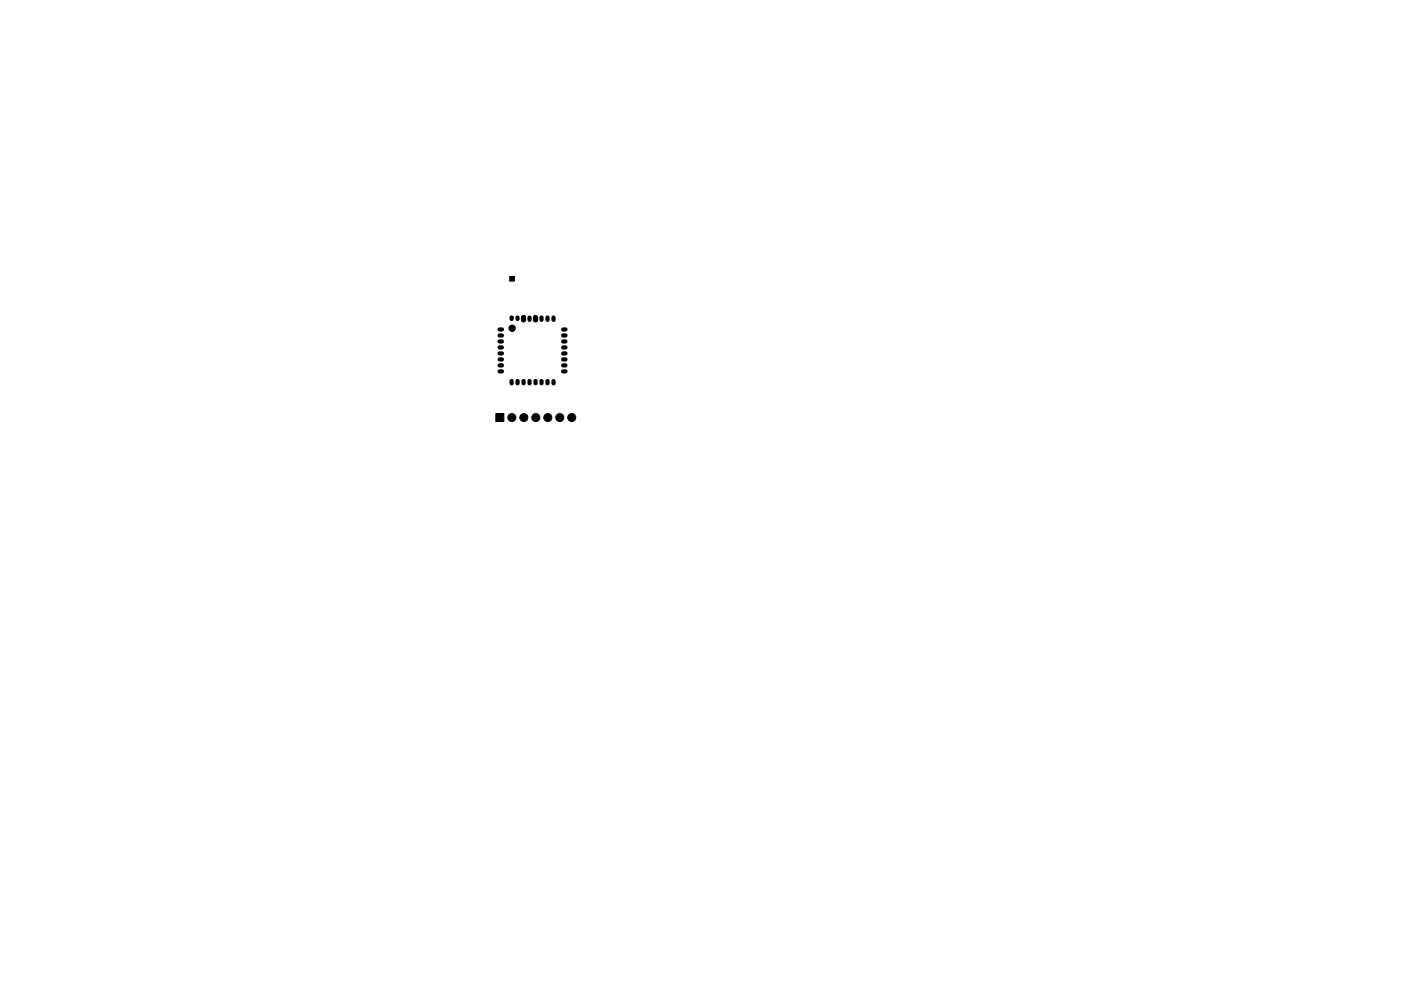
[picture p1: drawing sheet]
<svg xmlns="http://www.w3.org/2000/svg" width="297mm" height="210mm" viewBox="0 0 297 210" stroke-linecap="round" stroke-linejoin="round" font-family="sans-serif">
<g fill="#000" stroke="#000" stroke-width=".21">
<path d="M108.1 58.6h1v1h-1zM110.7 67.1l.4-.2 .3 .3v.8l-.2 .3h-.3l-.3-.2zM113.2 67.1l.4-.2 .4 .3v.8l-.3 .3h-.3l-.3-.2zM105.1 87.7h1.7v1.7h-1.7z"/>
<circle cx="108.6" cy="67.4" r=".25"/>
<circle cx="108.6" cy="69.6" r=".67"/>
<circle cx="108.5" cy="88.6" r=".85"/>
<circle cx="111.1" cy="88.6" r=".85"/>
<circle cx="113.6" cy="88.6" r=".85"/>
<circle cx="116.1" cy="88.6" r=".85"/>
<circle cx="118.7" cy="88.6" r=".85"/>
<circle cx="121.2" cy="88.6" r=".85"/>
</g>
<g fill="none" stroke="#000" stroke-width=".9">
<path d="M105.9 69.9h.5M105.9 71.2h.5M105.9 72.4h.5M105.9 73.7h.5M105.9 75h.5M105.9 76.3h.5M105.9 77.5h.5M105.9 78.8h.5M108.5 67.4v.3M109.7 67.4v.3M112.3 67.4v.5M114.8 67.4v.5"/>
<path d="M116.1 67.4v.5M117.4 67.4v.5M119.4 69.9h.5M119.4 71.2h.5M119.4 72.4h.5M119.4 73.7h.5M119.4 75h.5M119.4 76.3h.5M119.4 77.5h.5M119.4 78.8h.5M108.5 80.8v.5M109.7 80.8v.5"/>
<path d="M111 80.8v.5M112.3 80.8v.5M113.5 80.8v.5M114.8 80.8v.5M116.1 80.8v.5M117.4 80.8v.5"/>
</g>
</svg>
